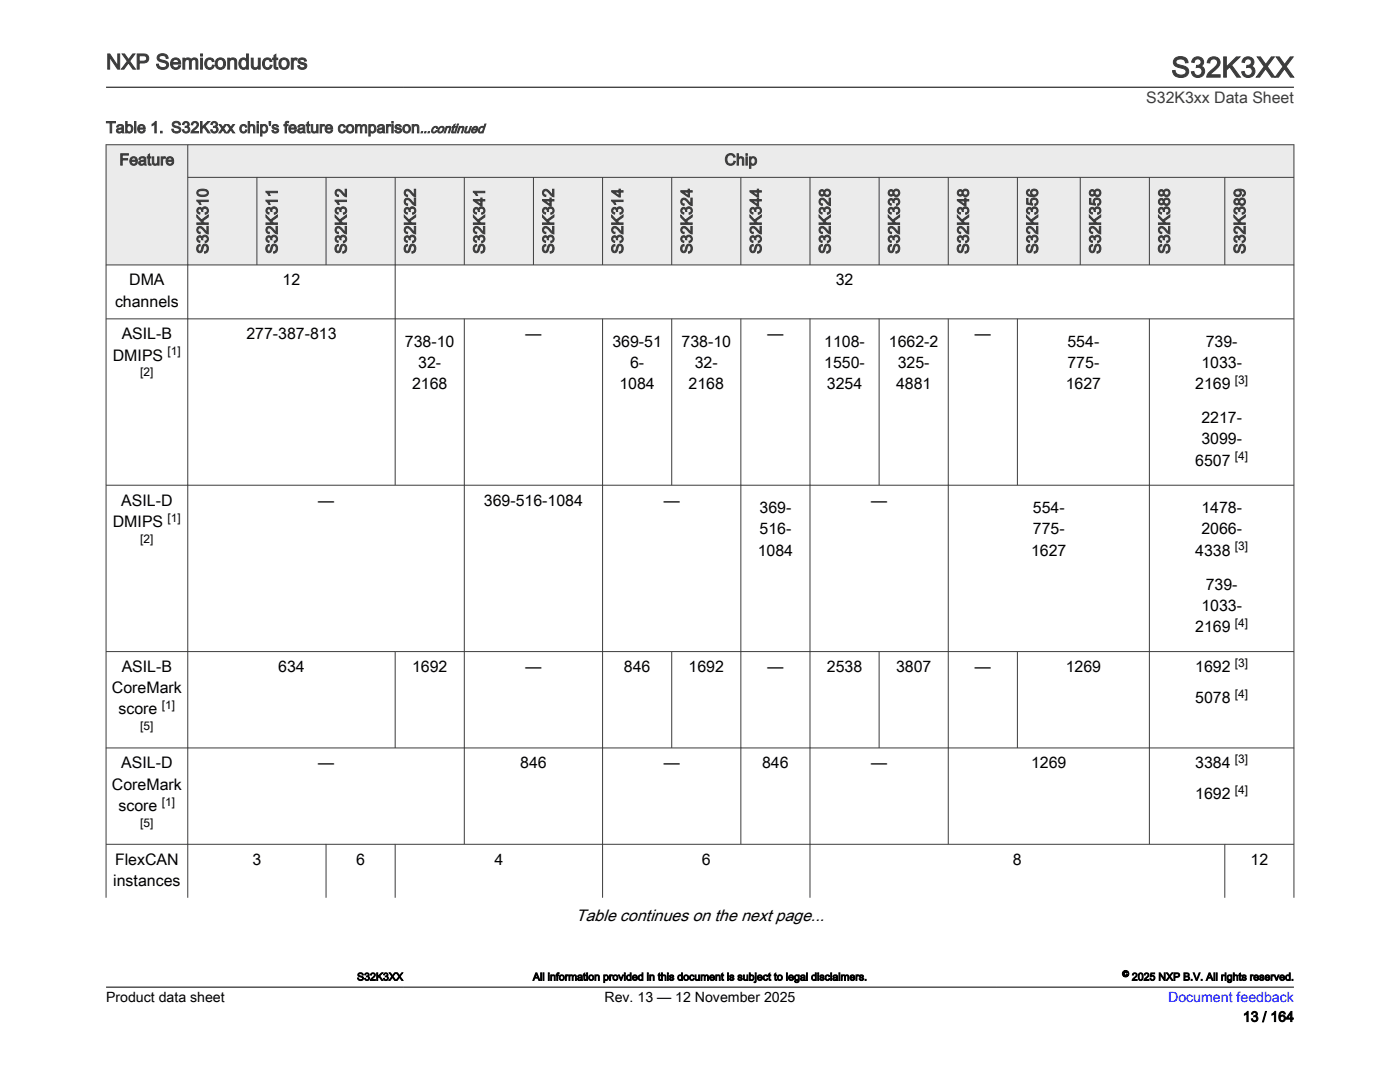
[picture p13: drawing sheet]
<svg xmlns="http://www.w3.org/2000/svg" width="279mm" height="216mm" viewBox="0 0 279 216" stroke-linecap="round" stroke-linejoin="round" font-family="sans-serif">
<defs><g id="words">
<text font-size="5.6" fill="#3c3c3c" x="233.8" y="15.4">S32K3XX</text>
<text font-size="4.2" fill="#3c3c3c" x="21.2" y="13.8">NXP Semiconductors</text>
<text font-size="3.3" x="114.9" y="183.8">Table continues on the next page...</text>
<g font-size="3.2" fill="#3c3c3c">
<text x="228.8" y="20.5">S32K3xx Data Sheet</text>
<text x="21.2" y="26.5">Table 1. S32K3xx chip's feature comparison</text>
<text x="23.8" y="32.9">Feature</text>
<text x="144.6" y="32.9">Chip</text>
<text x="41.6" y="50.7" transform="rotate(-90 41.6 50.7)">S32K310</text>
<text x="55.4" y="50.7" transform="rotate(-90 55.4 50.7)">S32K311</text>
<text x="69.2" y="50.7" transform="rotate(-90 69.2 50.7)">S32K312</text>
<text x="83" y="50.7" transform="rotate(-90 83 50.7)">S32K322</text>
<text x="96.7" y="50.7" transform="rotate(-90 96.7 50.7)">S32K341</text>
<text x="110.5" y="50.7" transform="rotate(-90 110.5 50.7)">S32K342</text>
<text x="124.3" y="50.7" transform="rotate(-90 124.3 50.7)">S32K314</text>
<text x="138.1" y="50.7" transform="rotate(-90 138.1 50.7)">S32K324</text>
<text x="151.9" y="50.7" transform="rotate(-90 151.9 50.7)">S32K344</text>
<text x="165.7" y="50.7" transform="rotate(-90 165.7 50.7)">S32K328</text>
<text x="179.5" y="50.7" transform="rotate(-90 179.5 50.7)">S32K338</text>
<text x="193.3" y="50.7" transform="rotate(-90 193.3 50.7)">S32K348</text>
<text x="207.1" y="50.7" transform="rotate(-90 207.1 50.7)">S32K356</text>
<text x="219.7" y="50.7" transform="rotate(-90 219.7 50.7)">S32K358</text>
<text x="233.5" y="50.7" transform="rotate(-90 233.5 50.7)">S32K388</text>
<text x="248.5" y="50.7" transform="rotate(-90 248.5 50.7)">S32K389</text>
</g>
<g font-size="3.2">
<text x="25.8" y="57">DMA</text>
<text x="56.4" y="57">12</text>
<text x="166.8" y="57">32</text>
<text x="23" y="61.2">channels</text>
<text x="22.5" y="71.9">DMIPS</text>
<text x="24.3" y="67.7">ASIL-B</text>
<text x="49.2" y="67.7">277-387-813</text>
<text x="80.8" y="69.2">738-10</text>
<text x="104.9" y="67.7">—</text>
<text x="122.2" y="69.2">369-51</text>
<text x="136" y="69.2">738-10</text>
<text x="153.2" y="67.7">—</text>
<text x="164.5" y="69.2">1108-</text>
<text x="177.4" y="69.2">1662-2</text>
<text x="194.6" y="67.7">—</text>
<text x="213" y="69.2">554-</text>
<text x="240.6" y="69.2">739-</text>
<text x="82.2" y="77.7">2168</text>
<text x="83.5" y="73.4">32-</text>
<text x="123.6" y="77.7">1084</text>
<text x="125.7" y="73.4">6-</text>
<text x="137.4" y="77.7">2168</text>
<text x="138.7" y="73.4">32-</text>
<text x="164.5" y="73.4">1550-</text>
<text x="165" y="77.7">3254</text>
<text x="178.8" y="77.7">4881</text>
<text x="179.2" y="73.4">325-</text>
<text x="212.7" y="77.7">1627</text>
<text x="213" y="73.4">775-</text>
<text x="238.5" y="77.7">2169</text>
<text x="239.8" y="73.4">1033-</text>
<text x="239.8" y="84.4">2217-</text>
<text x="239.8" y="88.7">3099-</text>
<text x="238.5" y="92.9">6507</text>
<text x="24.2" y="100.9">ASIL-D</text>
<text x="63.5" y="100.9">—</text>
<text x="96.6" y="100.9">369-516-1084</text>
<text x="132.5" y="100.9">—</text>
<text x="173.9" y="100.9">—</text>
<text x="22.5" y="105.1">DMIPS</text>
<text x="151.6" y="102.4">369-</text>
<text x="151.6" y="106.6">516-</text>
<text x="206.1" y="102.4">554-</text>
<text x="206.1" y="106.6">775-</text>
<text x="239.8" y="102.4">1478-</text>
<text x="239.8" y="106.6">2066-</text>
<text x="151.2" y="110.9">1084</text>
<text x="205.8" y="110.9">1627</text>
<text x="238.5" y="110.9">4338</text>
<text x="240.6" y="117.6">739-</text>
<text x="239.8" y="121.9">1033-</text>
<text x="238.5" y="126.1">2169</text>
<text x="24.3" y="134.1">ASIL-B</text>
<text x="55.5" y="134.1">634</text>
<text x="82.2" y="134.1">1692</text>
<text x="104.9" y="134.1">—</text>
<text x="124.5" y="134.1">846</text>
<text x="137.4" y="134.1">1692</text>
<text x="153.2" y="134.1">—</text>
<text x="165" y="134.1">2538</text>
<text x="178.8" y="134.1">3807</text>
<text x="194.6" y="134.1">—</text>
<text x="212.7" y="134.1">1269</text>
<text x="238.5" y="134.1">1692</text>
<text x="22.3" y="138.3">CoreMark</text>
<text x="23.7" y="142.6">score</text>
<text x="238.5" y="140.2">5078</text>
<text x="24.2" y="153.3">ASIL-D</text>
<text x="63.5" y="153.3">—</text>
<text x="103.8" y="153.3">846</text>
<text x="132.5" y="153.3">—</text>
<text x="152.1" y="153.3">846</text>
<text x="173.9" y="153.3">—</text>
<text x="205.8" y="153.3">1269</text>
<text x="238.5" y="153.3">3384</text>
<text x="22.3" y="157.6">CoreMark</text>
<text x="23.7" y="161.8">score</text>
<text x="238.5" y="159.5">1692</text>
<text x="23" y="172.6">FlexCAN</text>
<text x="50.4" y="172.6">3</text>
<text x="71.1" y="172.6">6</text>
<text x="98.7" y="172.6">4</text>
<text x="140.1" y="172.6">6</text>
<text x="202.2" y="172.6">8</text>
<text x="249.6" y="172.6">12</text>
<text x="22.6" y="176.8">instances</text>
</g>
<g font-size="2.8">
<text x="21.2" y="200">Product data sheet</text>
<text x="120.6" y="200">Rev. 13 — 12 November 2025</text>
<text x="248" y="203.8">13 / 164</text>
</g>
<text font-size="2.8" fill="#00f" x="233.1" y="200">Document feedback</text>
<text font-size="2.6" fill="#3c3c3c" x="83.8" y="26.5">...continued</text>
<g font-size="2.4">
<text x="33.5" y="70.9">[1]</text>
<text x="28" y="75.1">[2]</text>
<text x="246.5" y="76.6">[3]</text>
<text x="246.5" y="91.8">[4]</text>
<text x="33.5" y="104.1">[1]</text>
<text x="28" y="108.3">[2]</text>
<text x="246.5" y="109.8">[3]</text>
<text x="246.5" y="125">[4]</text>
<text x="246.5" y="133">[3]</text>
<text x="32.3" y="141.5">[1]</text>
<text x="246.5" y="139.2">[4]</text>
<text x="28" y="145.7">[5]</text>
<text x="246.5" y="152.3">[3]</text>
<text x="32.3" y="160.7">[1]</text>
<text x="246.5" y="158.4">[4]</text>
<text x="28" y="165">[5]</text>
</g>
<g font-size="2.1">
<text x="71.3" y="195.6">S32K3XX</text>
<text x="106.3" y="195.6">All information provided in this document is subject to legal disclaimers.</text>
<text x="225.9" y="195.6">2025 NXP B.V. All rights reserved.</text>
</g>
<text font-size="1.8" x="224" y="194.9">©</text>
</g></defs>
<g fill="#ebebeb">
<path d="M21.2 28.9h237v6.5h-237z" fill-rule="evenodd"/>
<path d="M21.2 29h16.2v23.8h-16.2z" fill-rule="evenodd"/>
<path d="M37.6 35.5h13.6v17.3h-13.6z" fill-rule="evenodd"/>
<path d="M51.4 35.5h13.6v17.3h-13.6z" fill-rule="evenodd"/>
<path d="M65.2 35.5h13.6v17.3h-13.6z" fill-rule="evenodd"/>
<path d="M79 35.5h13.6v17.3h-13.6z" fill-rule="evenodd"/>
<path d="M92.8 35.5h13.6v17.3h-13.6z" fill-rule="evenodd"/>
<path d="M106.5 35.5h13.7v17.3h-13.7z" fill-rule="evenodd"/>
<path d="M120.3 35.5h13.7v17.3h-13.7z" fill-rule="evenodd"/>
<path d="M134.1 35.5h13.7v17.3h-13.7z" fill-rule="evenodd"/>
<path d="M147.9 35.5h13.7v17.3h-13.7z" fill-rule="evenodd"/>
<path d="M161.7 35.5h13.7v17.3h-13.7z" fill-rule="evenodd"/>
<path d="M175.5 35.5h13.7v17.3h-13.7z" fill-rule="evenodd"/>
<path d="M189.3 35.5h13.7v17.3h-13.7z" fill-rule="evenodd"/>
<path d="M203.1 35.5h12.4v17.3h-12.4z" fill-rule="evenodd"/>
<path d="M215.7 35.5h13.6v17.3h-13.6z" fill-rule="evenodd"/>
<path d="M229.5 35.5h14.8v17.3h-14.8z" fill-rule="evenodd"/>
<path d="M244.5 35.5h13.7v17.3h-13.7z" fill-rule="evenodd"/>
</g>
<g fill="none" stroke="#3c3c3c" stroke-width=".2">
<path d="M21.1 28.9h237.2M21.2 28.8v150.3M37.5 28.8v150.3M37.5 35.4h220.8M51.3 35.3v17.6M65.1 35.3v17.6M78.9 35.3v61.5M92.7 35.3v17.6M106.5 35.3v17.6M120.3 35.3v17.6M134.1 35.3v17.6M147.9 35.3v17.6"/>
<path d="M161.7 35.3v17.6M175.4 35.3v17.6M189.2 35.3v17.6M203 35.3v17.6M215.6 35.3v17.6M229.4 35.3v17.6M244.4 35.3v17.6M258.2 28.8v150.3M21.1 52.9h237.2M21.1 63.6h237.2M92.7 63.5v105M120.3 63.5v115.6"/>
<path d="M134.1 63.5v33.3M147.9 63.5v105M161.7 63.5v115.6M175.4 63.5v33.3M189.2 63.5v105M203 63.5v33.3M229.4 63.5v105M21.1 96.8h237.2M21.1 130h237.2M78.9 129.9v19.3M134.1 129.9v19.3M175.4 129.9v19.3"/>
<path d="M203 129.9v19.3M21.1 149.2h237.2M21.1 168.5h237.2M65.1 168.4v10.7M78.9 168.4v10.7M244.4 168.4v10.7"/>
</g>
<path d="M21.2 17.4h237M21.2 197h237" fill="none" stroke="#3c3c3c" stroke-width=".26"/>
<use href="#words"/>
</svg>
